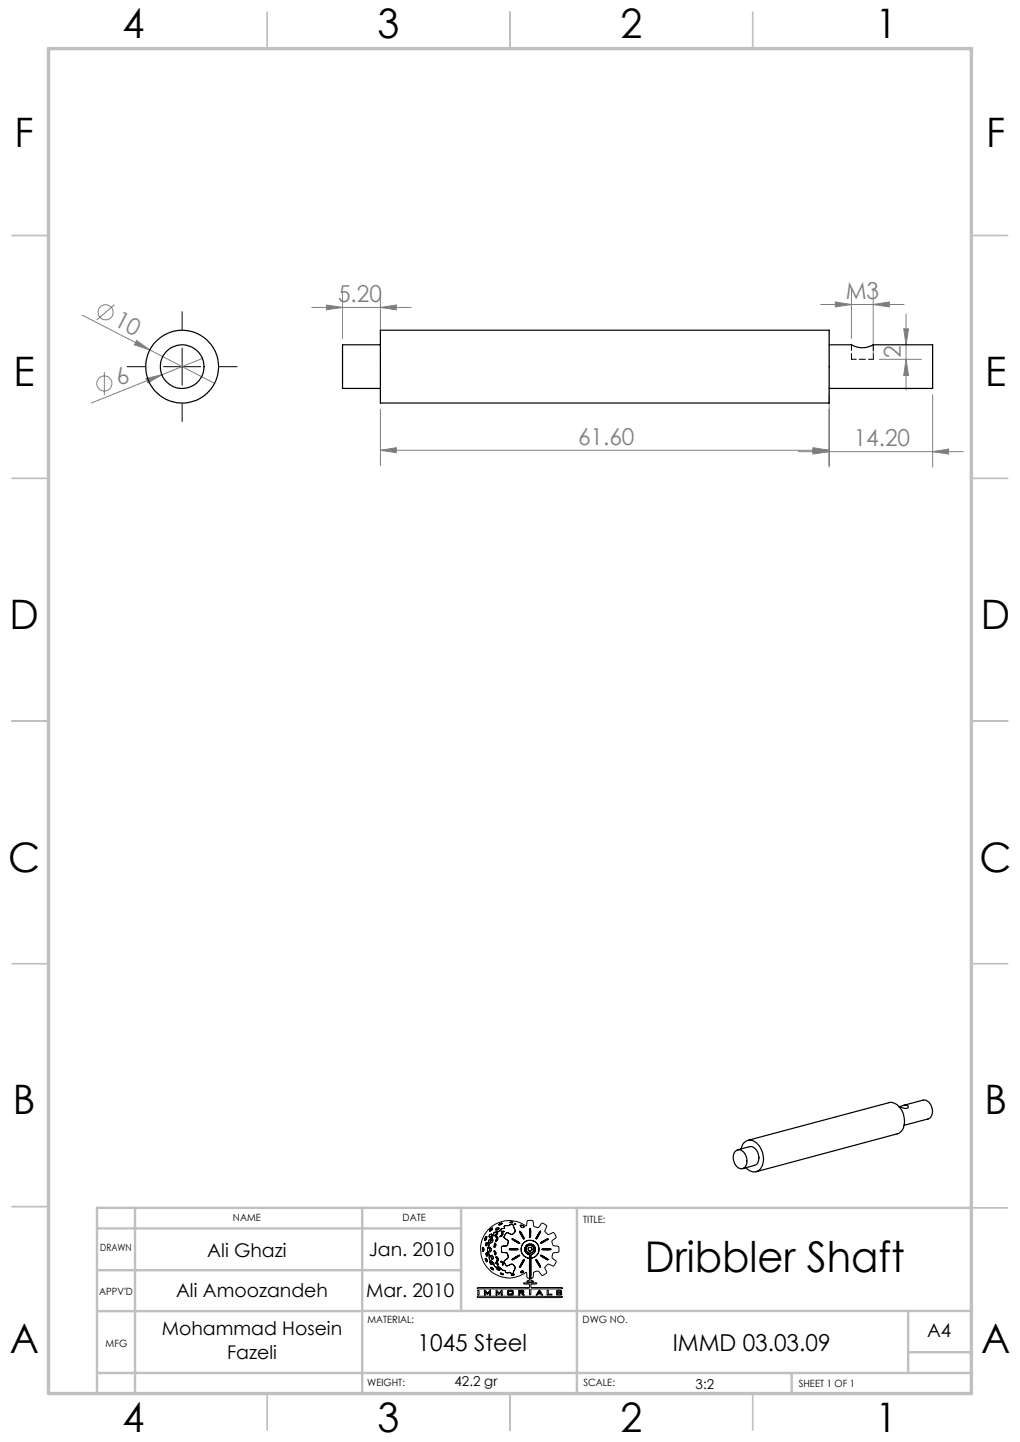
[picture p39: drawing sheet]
<svg xmlns="http://www.w3.org/2000/svg" width="210mm" height="297mm" viewBox="0 0 210 297" stroke-linecap="round" stroke-linejoin="round" font-family="sans-serif">
<defs><g id="words">
<text font-size="8.7" x="132.8" y="261.9">Dribbler Shaft</text>
<g font-size="8.4">
<text x="25.2" y="7.9">4</text>
<text x="77.7" y="7.9">3</text>
<text x="127.7" y="7.9">2</text>
<text x="180.2" y="7.9">1</text>
<text x="3" y="30.3">F</text>
<text x="203" y="30.3">F</text>
<text x="2.8" y="79.5">E</text>
<text x="202.8" y="79.5">E</text>
<text x="2" y="129.5">D</text>
<text x="202" y="129.5">D</text>
<text x="1.7" y="179.5">C</text>
<text x="201.7" y="179.5">C</text>
<text x="2.7" y="229.5">B</text>
<text x="202.7" y="229.5">B</text>
<text x="2" y="278.8">A</text>
<text x="202" y="278.8">A</text>
<text x="25.2" y="294.9">4</text>
<text x="77.7" y="294.9">3</text>
<text x="127.7" y="294.9">2</text>
<text x="180.2" y="294.9">1</text>
</g>
<g font-size="4.8" fill="#808080">
<text x="69.6" y="62.2">5.20</text>
<text x="174.1" y="61.6">M3</text>
<text x="23.3" y="66.9" transform="rotate(27 23.3 66.9)">10</text>
<text x="185.5" y="73.8" transform="rotate(-90 185.5 73.8)">2</text>
<text x="24.5" y="79.5" transform="rotate(-22 24.5 79.5)">6</text>
<text x="119" y="91.6">61.60</text>
<text x="175.8" y="91.9">14.20</text>
</g>
<g font-size="4.8">
<text x="86" y="278.2">1045 Steel</text>
<text x="138.5" y="278.2">IMMD 03.03.09</text>
</g>
<g font-size="3.9">
<text x="42.7" y="258.9">Ali Ghazi</text>
<text x="75.9" y="258.6">Jan. 2010</text>
<text x="36.2" y="267.1">Ali Amoozandeh</text>
<text x="75.4" y="267.1">Mar. 2010</text>
<text x="33.3" y="275.1">Mohammad Hosein</text>
<text x="190.9" y="275.5">A4</text>
<text x="46.8" y="279.9">Fazeli</text>
</g>
<g font-size="2.8">
<text x="93.6" y="285.6">42.2 gr</text>
<text x="143.2" y="286">3:2</text>
</g>
<g font-size="2.1">
<text x="48" y="251.5">NAME</text>
<text x="82.9" y="251.5">DATE</text>
<text x="120.1" y="251.9">TITLE:</text>
<text x="20.6" y="257.7">DRAWN</text>
<text x="20.4" y="266.6">APPV'D</text>
<text x="75.6" y="272.5">MATERIAL:</text>
<text x="120" y="272.5">DWG NO.</text>
<text x="21.8" y="277.4">MFG</text>
<text x="75.6" y="285.5">WEIGHT:</text>
<text x="120.1" y="285.5">SCALE:</text>
<text x="164.5" y="285.6">SHEET 1 OF 1</text>
</g>
</g></defs>
<g fill="none" stroke="#808080" stroke-width=".21">
<path d="M175.3 59.5v10.2M179.8 59.5v13.2M16.9 64.9l27.3 14M21.5 76.6v4.8M23.6 62.8l-3.7 3.1M28.1 70.1l2.7 2-3.1-1.1zM30.1 78l3.2-.8-2.9 1.7zM41.7 73.8l-22.9 9.2M64.2 63.3h20.5M67.2 62.8l3.3 .5-3.3 .5zM70.5 60.1v9.6M78.3 63.3l3.3-.5v1z"/>
<path d="M78.3 60.1v9.6M168.9 62.7h17.2M172 62.2l3.3 .5-3.3 .5zM179.8 62.7l3.3-.5v1zM181 74h8.7M186.1 67.7h.9l-.5 3.3zM186.5 74l.5 3.3h-.9zM186.5 64.7v15.7M78.3 92.7l3.3-.5v1zM78.3 84.3v11.6M78.3 92.7h92.4M164.4 93h34"/>
<path d="M167.4 92.5l3.3 .5-3.3 .5zM167.4 92.2l3.3 .5-3.3 .5zM170.7 81.3v14.9M192 93l3.3-.5v1zM192 81.3v14.9"/>
<circle cx="21.5" cy="79" r="1.55"/>
<circle cx="21.8" cy="64.3" r="1.56"/>
</g>
<g fill="none" stroke="#000" stroke-width=".21">
<path d="M26.2 75.5h3.7M33.7 75.5h7.6M37.5 64.2v3.7M37.5 71.7v7.6M45.1 75.5h3.7M37.5 83.1v3.7M99.3 257.2l.1 .4M99.6 257.2l-.2-.3-.1 .3M99.6 257.2v.3M99.6 257.5l-.1 .2-.1-.1M99.8 255.1v.2M99.9 259.1a.57 .57 0 0 1 .4 .8z"/>
<path d="M100.1 258.1l.1 .6M100.1 254.7l.1 .4M100.1 254.7l-.3 .4M100.1 258v.1M100.1 258l.3 .3M100.2 255.1l-.2 .3-.1 .1-.1-.2M100.2 258.7h.1M100.3 256h-.2v.6l.2-.2M100.3 256v.4M100.4 257.2l.1 .8M100.4 258.3l-.1 .4M100.5 253.3a6 6 0 0 1 7.9-.8l.1-1a.78 .78 0 0 1 1-.1 .78 .78 0 0 1 .3 .9 .86 .86 0 0 0 .9 .5 .86 .86 0 0 0 .7-.8l.3-.1 .8 .5-.1 .6a.84 .84 0 0 0 .5 1.3l1-.4 .4 .4a.55 .55 0 0 1 0 .8l-.6 .4v.6l.2 .5 1.1 .2 .1 1-1.1 .2a.98 .98 0 0 0-.2 1.2l.7 .6-.4 .9-.2 .1-1.1-.5-.7 .8 .4 1.1-.8 .5-.4-.4a.79 .79 0 0 0-1.1-.4 .79 .79 0 0 0-.4 1l-.1 .2-.4 .2v.4l.6 .2-1.4 .1v-.2l.4-.1 .1-.2v-.2l-.5-.2-.1-.8v-.2h-.2a5.9 5.9 0 0 1-7.8-.9 5.9 5.9 0 0 1 .1-7.9z"/>
<path d="M100.5 258l.1 .2a1.75 1.75 0 0 0 .5 1.5M100.6 256.1l.1 .4-.3 .7M100.7 257.1v-.2h.2l.2 .3M100.7 257.1l.1 .4M100.8 257.5v.3h.2M100.9 255.9l.2 .1M100.9 259.8l-.1 .2 .4 .4 .2-.1-.1-.3M100.9 259.8l.4 .2M100.9 253.2l-.1 .3 .1 .1M100.9 255.2l-.3 .3v.6M101 258.7h.4l.1 .2-.1 .5h-.1zM101 255.7l-.1 .2"/>
<path d="M101.1 254.2h.1v.3l-.2 .3-.3-.1M101.1 254.2l-.4 .5M101.1 259.7l.4 .4M101.1 257.2l-.1 .6M101.2 255.1l.3 .2M101.2 255.1l-.2 .6M101.3 252.9l-.4 .3M101.3 252.9l.1 .2M101.4 253.1l-.5 .5M101.5 255.3l-.1 .4-.3 .3M101.5 255.3v.4l-.4 .3M101.5 254.3l-.1 .6-.5 .3"/>
<path d="M101.5 254.3l-.1 .4-.5 .5M101.7 257.6l.1 .4M101.7 256.6v.3M101.8 257.6h-.1M101.8 257.6l.3 .3M101.8 256.1l.3 .2v.3l-.4 .3M101.8 256.1l-.1 .5M101.8 258l.1 .5M102.1 258.9l.1-.1 .4 .5-.2 .5h-.1l.1-.5zM102.1 260v.1M102.1 260l.3 .2M102.1 257.9v.4l-.2 .2"/>
<path d="M102.1 254.7l.3 .1 .1 .4-.4 .5 .2-.6zM102.2 253l-.1 .3h.1M102.2 254.1l.2-.2v.2M102.2 254.1l-.3 .3M102.2 253.7l-.4 .1-.3 .5M102.2 253.7l-.5 .2-.2 .4M102.3 254.3l-.3 .2-.1-.1M102.4 254.1l-.1 .2M102.6 252.8l.1 .1v.2M102.6 252.8l-.4 .2M102.7 253.1l-.5 .2M103.2 254.5l-.2 .1"/>
<path d="M103.2 253.6l.2 .2 .4-.2h-.3M103.2 253.6h.3M103.2 260l.2 .1M103.2 260l-.2-.2h.3l.2 .2M103.3 257.3v.6l.6 .1M103.3 253.1l-.7 .6h-.4M103.3 257.3v.5l.6 .2M103.3 254l-.1 .5M103.3 254l.2 .1a.55 .55 0 0 1-.6 .6l.1-.1M103.4 251.9l-.6 .2M103.4 251.9l-.5 .4h-.2l.1-.2M103.5 260l.1 .5"/>
<path d="M103.6 253l-.3 .1M103.8 259.7l.1 .5M103.9 253h-.3M103.9 258l.6 .1 .1 .6M103.9 258l.5 .1 .2 .6M103.9 252.5v.5M104 254.3l-.2 .6 .3 .3M104 254.3l-.2 .5 .3 .4M104.1 255.2l.5 .3v.4M104.5 256.5l-1.2 .2v.6M104.5 252.4l-.6 .1M104.6 259.1l-.8 .6"/>
<path d="M104.6 255.9l-.1 .6M104.6 258.7v.4M105 251.8h.6M105 257.2h1.4M105 257.2l-.2 .1 .3 .1M105 251.8l.3 .1M105.1 257.4h1.4M105.2 254.2l-.8-.3-.4 .4M105.2 252.2l.5 .2M105.2 252.2l-.7 .2M105.4 259.4l.2 .1M105.4 255.1l.3 .3 1.3 .7-.3-.3"/>
<path d="M105.4 255.1l.9 .4M105.6 251.8l-.3 .1M105.6 254.1l-.2 .2-.2-.1M105.7 252.4l.1 .5M105.8 252.9l.2 .4M106 253.8l-.4 .3M106 252.1h.2l-.3 .1zM106 253.3v.5M106 253.3l.1 .3-.1 .2M106.3 255.5l.4 .3M106.4 257.2h.2l-.1 .2M106.6 258.6l-1.2 .8"/>
<path d="M106.8 258.8l-1.2 .7M106.9 258.5l-.3 .1M106.9 258.5l.1 .1-.2 .2M107 253.7l.4 .7M107 253.6l.3 .3M107 253.6v.1M107.1 252.5l.1 .2M107.2 252.7l.2 .1M107.3 257.2v.6l.3 .6M107.3 257.2l.1 .7 .2 .5M107.3 253.9l.2 .4M107.4 254.4l.4 .8 .2-.1-.2-.4"/>
<path d="M107.5 254.3l.3 .4M107.6 252.4l-.3-.1-.2 .2M107.6 252.4l.2 .2M107.6 252.4l-.4-.1-.1 .2M107.6 258.4l.9 .6M107.7 256.1l-.4 1.1M107.7 256.1l-.3 .5-.1 .6M107.8 259.9l.2-.4-.2-.1-.8 1.4M107.8 259.9l-.3 .4M107.8 252.6l.1 .1M107.9 255.9l-.2 .2M107.9 252.7l-.5 .1"/>
<path d="M108.1 257.7l.5 .6M108.1 257v.7M108.3 257.5l.3 .4M108.5 256.8l-.2 .7M108.6 258.3l.4 .1v.6l-.1 .1-.4-.1M108.6 257.9l.7 .2M108.7 255.5l1.3 .2M108.7 255.5l-.8 .4M108.7 255.5l.6-.1 .7 .3M108.7 257.4l.5 .3M108.7 257.4l.2 .2 .3 .1M109 256.5l.7 .2 .3 .5"/>
<path d="M109 256.5l.5 .1 .5 .6M109 256.5l-.5 .3M109 256.9l-.2 .2-.1 .3M109 254.3v.4M109 254.7l.2 .1M109 256.9l.4 .1 .1 .2v.3l-.3 .2M109 256.9l-.3 .2v.3M109.1 259.2l-.1 2M109.1 259.2l.2 .1v1.8M109.2 254.3l-.1-1.3-.1 1.3M109.2 254.3l.1 .3M109.3 254.6l-.1 .2"/>
<path d="M109.4 258.4l-.1 .7M109.5 256.3h-.8l-.4 .3-.2 .4M109.5 256.3l.6 .5M109.5 256.3l-.5-.1-.5 .2-.4 .6M109.9 258.2l-.5 .2M110 257.2l-.2 .5-.5 .4M110 257.2l-.3 .7-.4 .2M110 255.7l.8 .7M110.1 256.8l.1 .3M110.2 257.7l-.3 .5M110.2 257.1v.6M110.3 258.8l-1 .3"/>
<path d="M110.3 259.5h.3l.7 1.5zM110.7 254.3l-.4 .9M110.8 256.4l.2 .7-.1 .6M110.8 256.4l.1 .5v.8M110.9 257.7l-.1 .5-.5 .6M110.9 257.7l-.2 .7-.4 .4M111 253.9l-.3 .4M111 253.9l.3-.3-.6 1.3-.4 .3M111.6 258.8l-.3-.3 .5 .2 1.1 .8-.5-.2M111.6 258.8l.4 .3M111.6 255.8l-.3 .3 .4-.2M111.7 257.2h1.5"/>
<path d="M111.7 257.2l-.1 .1 .2 .1M111.8 257.4h1.5M112 259.1l.4 .2M112 255.5l-.4 .3M112.1 255.7l-.4 .2M112.5 255.4l-.4 .3M112.6 255.2h.3l-.4 .2M112.6 255.2l-.6 .3M113.2 257.2l.2 .1-.1 .1M98.2 265.3l.2-.1h10.5v-.7h-.9l-.2-.2 2.7-.1v.2l-1.2 .1v.6l6.4 .1 .1 .2-6.4 .1-.1 1.1-.2 .1-.1-1.1-.3-.2-10.2 .1zM98.3 267h17.4l.1 .1-.3 .2h-16.9l-.4-.1zM98.4 265.7h.2v1h-.2z"/>
<path d="M99.7 265.7l.3 .1 .4 .5 .4-.6h.2v1h-.2v-.6l-.5 .5-.4-.5v.6h-.2zM101.4 261.2l.2 .2M101.4 261.2l-.3-.2-.1 .1 .6 .5v-.2M101.5 260.1l.2 .5M101.7 260.6l.3 .3M102 260.9h.7l.3 .3M102.1 260.1l.3 .3M102.1 265.7l.7 .6 .4-.5 .2-.1v1h-.2v-.6l-.4 .5-.5-.5v.6h-.2zM102.3 261.1l-.1 .2 .2 .2 .4 .1 .1-.1-.1-.2M102.3 261.1l.5 .2M102.4 260.2l.2 .3v.1l-.2-.2M103 261.2l.6 .5"/>
<path d="M103 262.2l.7 .3h-.4zM103.4 260.1v.4h.2M103.6 261.7h.3M103.9 261.7l.2 .4M103.9 260.2l.3 .5M104.1 262.1h.6M104.5 265.8l.2-.1 1 .1v.9h-1.2zM104.7 260.6l-.5 .1M104.7 265.9v.7M104.7 266.6h.7M104.7 265.9h.7M105 262l.2 .3h.5"/>
<path d="M105 262l-.3 .1M105.1 260.4l-.4 .2M105.1 260.4l.5 .1M105.4 265.9v.7M105.6 260.5l.3 .3M105.8 261.7l-.1 .6M105.9 262.5l-.1-.1-.6 .2h.4M105.9 262.5l-.3 .1M105.9 260.8l.2 .4-.3 .5M105.9 260.8l.2 .3-.3 .6M106.8 265.7l1 .1v.5l-.3 .1 .5 .3h-.4l-.4-.3h-.2v.3h-.2zM107 265.9l.6 .1"/>
<path d="M107 266.2h.6M107 265.9v.3M107 260.8v.2M107.5 261.8l-.3 .2M107.5 261.8l.3 .1M107.5 260.3l-.5 .7M107.6 266v.2M107.8 261.9l-.2 .2-.4-.1M109 261.2v2M109 263.2h.3M109.3 262.2v1M109.3 261.1v1.1"/>
<path d="M110.9 265.8h.3l.5 .9-.9-.2-.4 .2zM111.1 266l.1 .3h-.4zM112.7 265.7h.2v.9h.7v.1h-1zM114.7 265.8h.9v.2h-.2v-.1h-.6v.2l.8 .1v.5h-1l-.1-.2 .3-.1v.2h.6v-.3h-.7l-.1-.1z"/>
</g>
<g fill="none" stroke="#c0c0c0" stroke-width=".35">
<path d="M55 2.5v7.5M105 2.5v7.5M155 2.5v7.5M2.5 48.5h7.5M200 48.5h7.5M2.5 98.5h7.5M200 98.5h7.5M2.5 148.5h7.5M200 148.5h7.5M2.5 198.5h7.5M200 198.5h7.5M2.5 248.5h7.5"/>
<path d="M200 248.8h7.5M55 287v7.5M105 287v7.5M155 287v7.5"/>
</g>
<g fill="none" stroke="#c0c0c0" stroke-width=".5">
<path d="M20 253h74.9M27.8 248.8v38.2M74.6 248.8v38.2M94.9 248.8v21.2M118.8 248.8v38.2M200 248.8h-180v38.2M20 270h54.6M20 261.6h74.9M74.6 270h125.4M187 270v12.8M187 278.5h13M20 282.8h180"/>
<path d="M163 282.8v4.2"/>
</g>
<path d="M10 10h190v277h-190z" fill="none" stroke="#c0c0c0" stroke-width=".7"/>
<g fill="#808080">
<path d="M28.1 70.1l2.7 2-3.1-1.1z"/>
<path d="M30.1 78l3.2-.8-2.9 1.7z"/>
<path d="M78.3 63.3l3.3-.5v1zM67.2 62.8l3.3 .5-3.3 .5z"/>
<path d="M167.4 92.5l3.3 .5-3.3 .5zM192 93l3.3-.5v1zM78.3 92.7l3.3-.5v1zM167.4 92.2l3.3 .5-3.3 .5zM172 62.2l3.3 .5-3.3 .5zM179.8 62.7l3.3-.5v1z"/>
<path d="M186.5 74l.5 3.3h-.9zM186.1 67.7h.9l-.5 3.3z"/>
</g>
<g fill="none" stroke="#000" stroke-width=".25">
<path d="M78.3 68h92.4v15h-92.4zM78.3 71h-7.8v9h7.8M170.7 71h4.6a4.5 4.5 0 0 0 4.5 0h12.2v9h-21.3M151.4 237.2a1.26 1.26 0 0 1 2.1 .6 1.92 1.92 0 0 1-.7 2.9 2.15 2.15 0 0 1-1.8-2.7zM151.9 236.8l2.4-.6a2.02 2.02 0 0 1 1.9 2.3 1.42 1.42 0 0 1-.9 1.5l-2.4 .7M152.5 236.6a1.94 1.94 0 0 1 1.6-1.7 1.94 1.94 0 0 1 2.1 .9 3.9 3.9 0 0 1 0 5.3 1.88 1.88 0 0 1-2.6-.6M154 234.9l29-7.8a2.95 2.95 0 0 1 3.1 2.8 2.83 2.83 0 0 1-1.4 3.6l-29 7.8M185.1 227.9l.5-.1a1.05 1.05 0 0 1 1.4 .1v.1a1.08 1.08 0 0 1-1.5 .1l-.4-.1M186 227.7l4-1.1a1.99 1.99 0 0 1 2 2.2 1.53 1.53 0 0 1-.9 1.7l-5 1.3"/>
<circle cx="37.5" cy="75.5" r="4.5"/>
<circle cx="37.5" cy="75.5" r="7.5"/>
</g>
<path d="M175.3 74h4.5" fill="none" stroke="#000" stroke-width=".21" stroke-dasharray="1.3 .6" stroke-dashoffset=".3"/>
<path d="M175.3 71v3M179.8 74v-3" fill="none" stroke="#000" stroke-width=".21" stroke-dasharray="1.3 .6" stroke-dashoffset=".1"/>
<use href="#words"/>
</svg>
